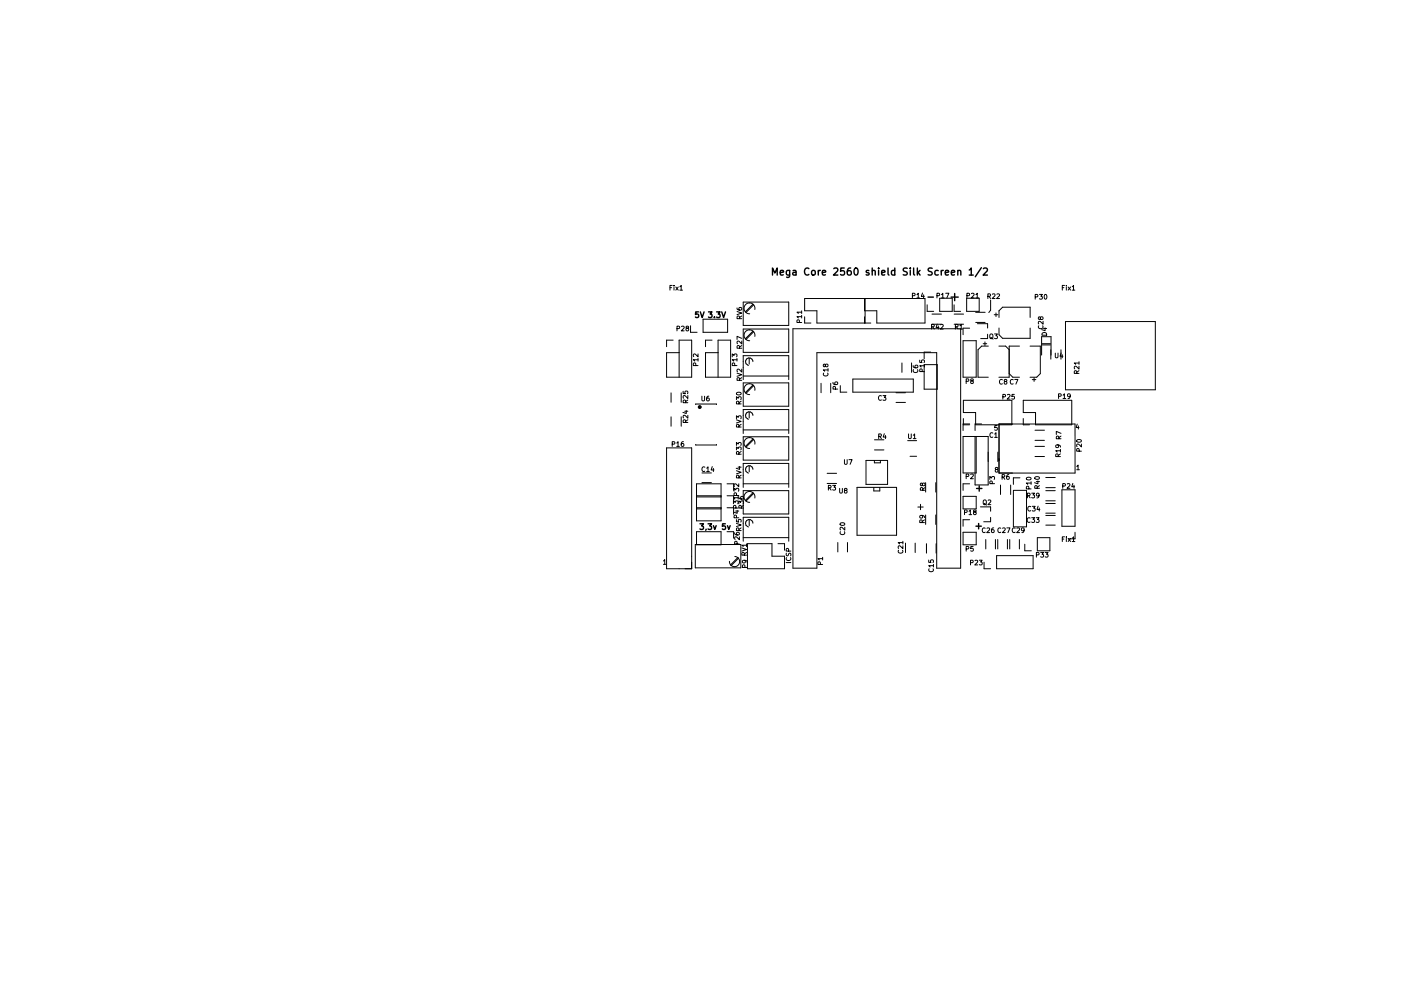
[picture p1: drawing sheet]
<svg xmlns="http://www.w3.org/2000/svg" width="297mm" height="210mm" viewBox="0 0 297 210" stroke-linecap="round" stroke-linejoin="round" font-family="sans-serif">
<g fill="none" stroke="#000" stroke-width=".21">
<path d="M142 61h.4M142.5 60.6h-.5v1M142.7 72.2h-1.4v1.4M142.9 60.6v.1M142.9 60.9v.7M143.3 60.9l.5 .7M143.5 69.7h.5l.1-.4-.6-.1v1M143.8 60.9l-.5 .7M144 74.8h-2.7v5.2h5.3v-7.8h-2.6v7.8M144.1 60.8l.3-.2v1M144.1 61.6h.6M144.5 69.3l.4-.1 .2 .3-.7 .7h.7"/>
<path d="M145.6 69.6l-.1-.3 .4-.1 .1 .3-.6 .3 .2 .4 .4-.2-.2-.4M146.4 69.1v1.4h1.4M147.5 77.6v-.5l-.4-.1-.1 .6h1M148 76.3h-1l.3 .3M148 75.1v.6l-.7-.6-.3 .2 .1 .4M148 76v.6M149.1 67.7h5.2v2.8h-5.2zM151 72.2h-1.4v1.4M152.2 74.8h-2.6v5.2h5.3v-7.8h-2.7v7.8M155.3 75.7v-.6l.3 .3 .1-.3h.5v.6M155.8 77.6l-.1-.5-.4-.1v.6h1M156.3 76.3h-1l.2 .3"/>
<path d="M156.3 76v.6M156.3 79.2l1 .3-1 .3M156.3 66.1l1 .3-1 .4M156.3 65.3l.2 .5h.6l.2-.2-.1-.3h-.5l-.1 .3 .2 .2M156.8 73.9l-.1-.5h-.3l-.1 .5h1M156.8 67.6l-.1-.5h-.3l-.1 .5h1M157.3 72.4v.6l-.7-.6-.3 .1 .1 .4M157.3 71.8l-1-.4v.6M157.3 78.3v.6l-.7-.6-.3 .2 .1 .4M157.3 73.3l-.5 .3M157.3 67l-.5 .4M157.6 79.8h9.6"/>
<path d="M157.6 64.1h9.6v4.9h-9.6zM157.6 69.8h9.6v5h-9.6zM158.8 76v1.2M158.9 64.3a1.15 1.15 0 0 1 1.1 1.4M158.9 64.3a1.16 1.16 0 0 0-1.1 1.1 1.16 1.16 0 0 0 1.1 1.2M159.6 76.7a.79 .79 0 0 0-.7-.8 .79 .79 0 0 0-.8 .7 .79 .79 0 0 0 .6 .9M159.6 70.3l-1.6 1.6M159.6 64.5l-1.6 1.7M159.8 70.4l-1.6 1.6M159.8 64.7l-1.6 1.6M160 71.4a1.15 1.15 0 0 0-.9-1.4 1.15 1.15 0 0 0-1.3 1.1 1.15 1.15 0 0 0 1.1 1.2M168.1 69.7h35.6v50.8h-5.1v-45.7h-25.4v45.7h-5.1z"/>
<path d="M169.5 68.4l-.1-.5h-.3l-.1 .5h1M170 67.2h-1l.3 .3M170 66.2h-1l.3 .3M170 65.9v.6M170 66.9v.6M170.6 67.2v1.3h1.3M174.7 79.2a.44 .44 0 0 0 .4 .6 .44 .44 0 0 0 .4-.6M175 77.4l.2-.2 .4 .2-.1 .3-.3 .1-.3-.5h-.3l.1 .5 .3-.2M175.6 78.5h-1l.2 .3M175.6 78.2v.6M183.3 63.3v2.6h2.6v2.6h10.2v-5.2h-25.5v2.6h2.6v2.6h11.4M183.3 67.2v1.3"/>
<path d="M183.4 63.3v5.2M191.2 77v2M193.3 77v2M193.4 62.7h.5l.1-.4-.6-.1v1M193.6 77.6l.2 .4h.6l.2-.1-.1-.4-.5 .1v.3l.2 .1M193.7 78.4a.44 .44 0 0 0 .4 .6 .44 .44 0 0 0 .4-.6M194.4 62.5l.3-.3v1M194.4 63.2h.6M195 76.4v.5h.5l-.1-.4 .5-.1v.5M195.5 78.8v-.4l-.4-.1-.1 .5h1M195.6 62.2l-.2 .7h.6M195.8 62.5v.7"/>
<path d="M195.9 77.4h2.8v5.2h-2.8zM196 77.6h-1l.3 .3M196 77.3v.6M196.6 64.7v1.4h1.4M197.3 74.7h-1.4v1.4M197.5 69.3h.5v-.4l-.5-.1v1M197.6 68.8h2M197.6 66.6h2M197.7 69.3l.4 .5M198.7 62.7h.4l.1-.4-.5-.1v1M198.7 68.8l-.2 .7h.6M198.9 69.2v.6"/>
<path d="M199.2 63.3h2.7v2.8h-2.7zM199.4 68.9l.4-.1 .2 .3-.6 .7h.6M199.6 62.5l.3-.3v1M199.6 63.2h.6M200.5 62.2h.7l-.5 1M202.3 64.7v1.4h1.4M202.3 68.8h2M202.3 66.6h2M202.6 69.3h.4l.1-.4-.5-.1v1M202.8 69.3l.3 .5M203.5 69.1l.3-.3v1M203.5 69.8h.6"/>
<path d="M204.2 72.3h2.8v7.7h-2.8zM204.9 63.3h2.7v2.8h-2.7zM205 62.7h.5v-.4l-.5-.1v1M205.6 69.6h-1.4v1.4M206 62.3l.3-.1 .2 .3-.6 .7h.6M206.9 68.4h2M206.9 66.3h2M206.9 62.5l.3-.3v1M206.9 63.2h.6M207.2 68.7h2.2v.9M208.4 72.9h.8M208.8 72.5v.8"/>
<path d="M209.4 70.9v.9h-1.5M209.4 62.9l.5-.1 .1-.4-.6-.1v1M209.5 73.4h-1.4l-.7 .8v5.8h2.1M209.7 62.9l.3 .4M210 70.9l.5 .1v.5l-.2 .4-.4-.2v-.5zM210 63.7v2.1l-.4 .5M210 71.6l.6 .3M210.4 62.4l.4-.1 .2 .3-.6 .7h.6M210.8 66.8h.8M210.9 70.9h.6l-.4 .3 .3 .1v.5h-.5M211.2 66.4v.8M211.4 62.4l.3-.1 .2 .3-.6 .7h.6"/>
<path d="M211.8 73.4h1.4l.8 .8M211.8 67.4v-1.5l.8-.7h5.8v2.2M211.8 69.6v1.4l.8 .8h5.8v-2.2M214 79.3l.7 .7h1.4M216.1 73.4h-2.1v6.6h-2.2M218.4 73.4h2.2v5.9l-.8 .7h-1.4M219.5 63l.5-.1v-.3l-.5-.1v1M220.2 69.1a.44 .44 0 0 0 .4 .6 .44 .44 0 0 0 .5-.6M220.4 62.5h.6l-.3 .4h.3v.5h-.6M220.6 67.4l.2-.2 .3 .2v.3l-.3 .1-.3-.5h-.3v.4l.4-.1M220.8 75.3v-3.9h2v3.9M220.9 72.9h1.8"/>
<path d="M220.9 73.2h1.8M221 70.7a.54 .54 0 0 1 .6-.1 .54 .54 0 0 1 .3 .5h-1zM221.1 68.2v.6l-.7-.6-.3 .2 .1 .3M221.2 69.7h.7M221.5 62.6l.1-.1a.49 .49 0 0 1 .4 .5 .49 .49 0 0 1-.5 .4l-.1-.3zM221.6 69.5v.7l-.7-.3M222.8 74.2v2M223.7 74.9v.8l.2 .2 .4-.2v-.8M224.9 74.2v2M225 74.9l-.3 .7h.7M225.2 75.2v.7M225.2 61h.4"/>
<path d="M225.7 60.6h-.5v1M225.9 68.2h19.1v14.5h-19.1zM226.1 60.6v.1M226.1 60.9v.7M226.5 60.9l.5 .7M227 60.9l-.5 .7M227.3 60.8l.3-.2v1M227.3 61.6h.6M228.3 79.2l-.1-.5h-.3l-.1 .5h1M228.8 77.7v.6l-.7-.6-.3 .2 .1 .4M228.8 77h-1l.3 .3M228.8 78.6l-.5 .4"/>
<path d="M228.8 76.7v.6M141.3 95h5.3v25.7h-5.3zM142.3 83.4v2M142.3 88.4v2M142.5 94.2h.5v-.4l-.5-.1v1M143.5 94l.3-.3v1M143.5 94.7h.5M144.4 83.4v2M144.4 88.4v2M144.8 83v.5h.5v-.4l.4-.1v.5M144.9 93.7l-.4 .2-.1 .6 .2 .2 .3-.1v-.5h-.3l-.2 .2M145.2 87.3h.6"/>
<path d="M145.4 85.4l-.1-.4-.4-.1-.1 .5h1M145.4 89.6l-.1-.4-.4-.1-.1 .5h1M145.5 87.1v.6l-.7-.2M145.8 83.9v.6l-.7-.6-.3 .2 .1 .4M145.8 88.1v.6l-.7-.6-.3 .2 .1 .4M145.8 84.9l-.4 .3M145.8 89.1l-.4 .3M147.5 85.8v-.1h4.4v.1M147.5 94.3v.1h4.4v-.1M148.8 84.1v.8l.2 .2 .4-.2v-.8M149.4 99.1a.44 .44 0 0 0-.6 .4 .44 .44 0 0 0 .6 .4M149.8 99.3l.3-.3v1"/>
<path d="M150.3 84.1l-.4 .2-.1 .6 .2 .2 .3-.1v-.5l-.3-.1-.2 .2M151 99l-.2 .7h.6M151.3 99.4v.6M156.1 99.9l1 .3-1 .3M156.1 95.5v-.7l.4 .4 .1-.3h.4v.6M156.1 94.5v-.6l.4 .3 .1-.3h.4v.6M156.1 89.1l1 .3-1 .3M156.1 88.8v-.6l.4 .4 .1-.3h.4v.5M156.1 84.8v-.6l.4 .3 .1-.3h.4v.6M156.2 83.4a.49 .49 0 0 1 .6-.3 .49 .49 0 0 1 .3 .5 .49 .49 0 0 1-.6 .3 .49 .49 0 0 1-.3-.5zM156.5 99.1h.6M156.7 96.4l-.1-.5-.4-.1-.1 .6h1"/>
<path d="M156.7 90.6l-.1-.5h-.4l-.1 .5h1M156.7 85.7l-.1-.5h-.4l-.1 .5h1M156.8 80.7l-.1-.5h-.3l-.1 .5h1M156.8 99v.6l-.7-.3M157.1 95.8l-.4 .3M157.1 90l-.4 .4M157.1 85.1l-.4 .4M157.3 80.1l-.5 .4M157.6 80.5v-5h9.6v5M157.6 92v-5.1h9.6v5.1M157.6 91.2h9.6M157.6 81.2h9.6v5h-9.6z"/>
<path d="M157.6 92.7h9.6v4.9h-9.6zM158.8 87.4v1.3M158.8 98.8v1.3M159.6 99.6a.79 .79 0 0 0-.7-.8 .79 .79 0 0 0-.8 .7 .79 .79 0 0 0 .6 .9M159.6 88.2a.79 .79 0 0 0-.7-.8 .79 .79 0 0 0-.8 .7 .79 .79 0 0 0 .6 .9M159.6 93.1l-1.6 1.6M159.6 81.7l-1.6 1.6M159.8 93.3l-1.6 1.6M159.8 81.8l-1.6 1.6M160 94.2a1.15 1.15 0 0 0-.9-1.3 1.15 1.15 0 0 0-1.3 1 1.15 1.15 0 0 0 1.1 1.3M160 82.8a1.15 1.15 0 0 0-.9-1.4 1.15 1.15 0 0 0-1.3 1.1 1.15 1.15 0 0 0 1.1 1.2M174.1 81.3v2"/>
<path d="M176.1 81.3v2M176.6 81.1l.2 .5h.6l.2-.2-.1-.3h-.5v.3l.2 .2M177.1 82.6v-.5l-.4-.1-.1 .6h1M178.2 81.8v1.4h1.3M179 97.5v.8l.2 .2 .4-.2v-.8M180 97.5h.7l-.5 1M180.8 80.4h12.8v2.8h-12.8zM183.6 97.7h4.6v5.1h-4.6zM185.4 97.7v.5h1.3v-.5M185.4 93.3h2M185.4 95.5h2M186.3 92.6l.5-.1v-.3l-.5-.1v1"/>
<path d="M186.5 92.6l.4 .5M186.9 84a.44 .44 0 0 0-.7 .4 .44 .44 0 0 0 .7 .4M187.2 83.9h.6l-.3 .4 .3 .1v.4h-.6M187.5 92l-.2 .7h.6M187.7 92.4v.7M190 85.4h2M190 83.3h2M192.4 93.5h1.9M192.6 92.1v.8l.2 .2 .4-.2v-.8M192.9 96.8h1.4M193.6 92.3l.3-.2v1M193.6 93.1h.6"/>
<path d="M204.3 88.8v1.3h1.3M204.3 84.9h10.2v5.2h-7.6v-2.6h-2.6zM204.8 80.9h.5l.1-.4-.6-.1v1M205.6 89.9h-1.4v1.4M206 80.8l-.2-.3 .5-.1v.3l-.5 .3 .2 .4 .4-.2-.2-.4M206.7 92.6v10.3h2.8v-10.3h-5.3v7.7h2.8v-7.7M208.1 89.9h-1.4v1.4M210.5 91.9a.44 .44 0 0 0-.6 .4 .44 .44 0 0 0 .6 .4M210.9 92.1l.3-.3v1M210.9 92.8h.5M211.2 99.6l-.1-.3 .4-.1v.3l-.5 .3 .2 .4 .4-.2-.2-.4M211.4 90.3h-.5v.5l.5-.1v.5h-.5"/>
<path d="M211.6 95.9v2M211.8 97.3v3.1h2.8M211.8 97.7v-7.7h16.1v10.4h-13.3M212.5 80.6a.44 .44 0 0 0-.6 .4 .44 .44 0 0 0 .6 .4M212.6 84.2h.5v-.4l-.5-.1v1M213.1 80.9l-.1-.3h.4v.2l-.5 .3 .2 .4 .4-.2-.2-.4M213.6 83.8l.4-.1 .1 .3-.6 .7h.6M214.8 80.6a.44 .44 0 0 0-.6 .4 .44 .44 0 0 0 .6 .4M215.1 83.7h-.5l-.1 .5 .5-.1 .1 .5h-.6M215.1 80.5h.7l-.4 1M217 88.8v1.3h1.3M217 84.9h10.2v5.2h-7.6v-2.6h-2.6z"/>
<path d="M218.9 80.5h.7M219.2 80.2v.7M219.4 91.3h2M219.4 93.4h2M219.4 94.7h2M219.4 96.9h2M224.3 94.4l.1 .2v.3h-.5l-.1-.3 .2-.2h.6l.2 .5M224.4 96.9l-.1-.5-.4-.1-.1 .6h1M224.4 84.1l.5-.1 .1-.4h-.6v1M224.5 93.1l-.1-.5h-.3l-.1 .5h1M224.8 95.6h-1l.3 .3M224.8 96.3l-.4 .3"/>
<path d="M224.8 95.3v.6M225 91.9l-1-.4v.7M225 92.5l-.5 .4M225.4 83.8l.3-.2v1M225.4 84.6h.6M226.9 84l-.2 .2-.3-.1v-.5h.3l.2 .1v.6l-.5 .3M228.3 98.9l.3-.2v1M228.3 99.7h.6M228.3 93.4a.49 .49 0 0 1 .6-.2 .49 .49 0 0 1 .3 .5 .49 .49 0 0 1-.5 .2 .49 .49 0 0 1-.4-.5zM228.4 90l-.2 .7h.6M228.6 90.4v.6M228.8 95.7v-.4l-.4-.1-.1 .5h1"/>
<path d="M229.3 94.2v.6l-.7-.6-.3 .2 .1 .4M140.7 119l.2-.3v1M140.7 119.7h.5M147.4 115.5h9.7v5h-9.7zM147.7 112.8h5.2v2.8h-5.2zM147.7 108h5.2M147.7 102.6h5.2v7.9h-5.2zM147.7 105.4h5.2M147.7 105.2h5.2M147.7 107.7h5.2M148.8 100.3h2M148.8 102.4h2"/>
<path d="M149.8 100h.6M154.1 102.6h1.4v1.4M154.1 105.2h1.4v1.4M154.1 107.7h1.4v1.4M154.1 112.8h1.4v1.4M155.5 106.9v-.6l.4 .3 .1-.3h.4v.6M155.6 104.2v-.6l.4 .3 .1-.3h.4v.6M155.8 113l.2 .5h.6l.2-.2-.1-.3h-.5l-.1 .3 .2 .2M155.8 118.1a1.08 1.08 0 0 1 1 1.1 1.08 1.08 0 0 1-1.1 1 1.08 1.08 0 0 1-1-1.1M156 108.4h.6M156 107.8v-.5h-.4l-.1 .5h1M156.1 111l1 .4-1 .3"/>
<path d="M156.1 110.2v.5l.5 .1v-.5l.4-.1v.6M156.2 105.1l-.1-.5h-.4l-.1 .5h1M156.2 109.9l-.1-.5-.4-.1-.1 .6h1M156.3 115.4l-.1-.5h-.3l-.1 .5h1M156.3 108.3v.6l-.7-.2M156.5 118.3l-1.6 1.6M156.5 105.6h-1l.3 .3M156.5 105.3v.6M156.6 118.4l-1.6 1.6M156.6 102.6v.7l-.7-.7-.3 .2 .1 .4M156.6 106.9v-.6l.4 .3 .1-.3h.5v.6M156.6 105.4l.3 .4 .6 .1 .1-.2v-.3h-.5l-.1 .3 .2 .2"/>
<path d="M156.7 112.6l-.1-.5-.4-.1-.1 .6h1M156.7 101.4l-.1-.5h-.4l-.1 .5h1M156.8 113.9v.6l-.8-.6-.2 .2 .1 .4M157.1 112l-.4 .3M157.1 100.8l-.4 .4M157.2 107.8l-.1-.5h-.4l-.1 .5h1M157.3 116.3l1 .3-1 .3M157.6 114.1h9.6M157.6 103.4v-5.1h9.6v5.1M157.6 114.8v-5h9.6v5M157.6 102.6h9.6M157.6 104.1h9.6v4.9h-9.6z"/>
<path d="M157.6 107.2l-.4 .4M157.8 117.8v-.5h-.4l-.1 .5h1M157.8 118.9l.2 .2v.2l-.5 .1-.1-.3 .2-.2h.6l.2 .4M158.3 115.7h-1l.3 .3M158.3 117.2l-.5 .3M158.3 115.4v.6M158.5 115.3h5.2v2.7h2.6v2.7h-7.8zM158.8 110.3v1.2M159.6 111a.79 .79 0 0 0-.7-.8 .79 .79 0 0 0-.8 .7 .79 .79 0 0 0 .6 .9M159.6 104.6l-1.6 1.6M159.8 104.7l-1.6 1.6M160 105.7a1.15 1.15 0 0 0-.9-1.4 1.15 1.15 0 0 0-1.3 1.1 1.15 1.15 0 0 0 1.1 1.2"/>
<path d="M164.9 115.3h1.4v1.4M166.7 119.4h1M166.7 117.4l.1 .5a.42 .42 0 0 0 .5-.5l.3 .1v.4M166.8 118.3a.44 .44 0 0 0 .4 .6 .44 .44 0 0 0 .4-.6M167.2 116.9v-.4l-.4-.1-.1 .5h1M173.9 119.8v-.5l-.4-.1-.1 .6h1M174.4 118.5h-1l.3 .3M174.4 118.2v.6M175.4 100.4h2M175.4 102.6h2M175.6 103.5h.5l.1-.4-.6-.1v1M175.9 103.5l.3 .5"/>
<path d="M176.5 103h.7l-.4 .4 .3 .1v.4h-.6M177.6 115.1v2M178 103.6v.8l.2 .2 .4-.2v-.8M178.2 111a.49 .49 0 0 1 .5-.2 .49 .49 0 0 1 .4 .5 .49 .49 0 0 1-.6 .2 .49 .49 0 0 1-.3-.5zM178.2 112.8a.44 .44 0 0 0 .4 .6 .44 .44 0 0 0 .4-.6M179.1 111.9v.6l-.7-.6-.3 .1 .1 .4M179.2 104l-.1-.3h.4v.3l-.5 .2 .2 .4 .4-.2-.2-.4M179.7 115.1v2M181.7 103.4h8.4v10.2h-8.4zM185.3 103.4v.8h1.2v-.8M190.5 116.7a.44 .44 0 0 0 .4 .7 .44 .44 0 0 0 .4-.7M191.4 115.8v.6l-.7-.6-.3 .2 .1 .4"/>
<path d="M191.4 115.1h-1l.3 .3M191.4 114.8v.6M192 115.2v2M194 115.2v2M194.6 107.6h1.1M195.2 107v1.1M195.4 109.3l.2 .2v.3l-.5 .1-.1-.4 .2-.2 .6 .1 .2 .4M195.5 110.9v-.5l-.4-.1-.1 .6h1M195.6 102.7l.1-.2 .4 .2-.1 .3-.3 .1-.2-.6-.3 .1v.4l.4-.1M195.7 104l-.1-.5h-.4l-.1 .5h1M196 110.3l-.5 .3M196.1 103.4l-.4 .4"/>
<path d="M196.3 102.4v2M196.3 109.3v2M196.4 115.4v2M196.9 118.8v.5h.5l-.1-.4 .5-.1v.5M197.9 119.7v.6M198.4 102.4v2M198.4 109.3v2M198.5 115.4v2M204.2 105.3h2.8v2.7h-2.8zM204.2 112.9h2.8v2.7h-2.8zM204.5 108.7h.5v-.4l-.5-.1v1M204.8 116.5l.5-.1 .1-.4-.6-.1v1"/>
<path d="M204.8 101.1l.5-.1 .1-.3-.6-.1v1M205.4 108.5l.3-.3v1M205.4 109.2h.6M205.6 102.6h-1.4v1.4M205.6 110.3h-1.4v1.4M205.8 119.4l.4-.1 .1-.3-.5-.1v1M205.8 100.7l.4-.1 .2 .3-.7 .7h.7M206.3 115.9h-.5v.5h.5v.4h-.5M206.6 108.6l-.2-.3 .5-.1v.3l-.5 .3 .2 .4 .4-.2-.2-.4M206.7 119l.4-.1 .2 .2-.6 .8h.6M207.6 118.9h.6l-.3 .3 .3 .1v.5h-.6M207.9 107.5h2.1v1"/>
<path d="M208.6 106.1l.5 .1v.5l-.2 .4-.4-.2v-.5zM208.6 119.3v1.4h1.4M208.6 106.8l.6 .4M208.9 112.1a.44 .44 0 0 0-.6 .4 .44 .44 0 0 0 .6 .4M209 114.5v2M209.3 112.1l.3-.1 .2 .3-.6 .7h.6M209.5 106.2l.4-.1 .2 .3-.6 .7h.6M209.9 101.7v-.6l.3 .3 .1-.3h.5v.6M210 109.8v.9h-1.4M210.4 102.6l-.1-.5h-.3l-.1 .5h1M210.7 112l-.4 .2-.1 .6 .2 .2 .3-.1v-.5h-.3l-.2 .2M211.1 114.5v2"/>
<path d="M211.3 117.9h7.7v2.8h-7.7zM211.5 114.5v2M212.1 102.9v2M212.2 112.1a.44 .44 0 0 0-.6 .4 .44 .44 0 0 0 .6 .4M212.5 101.2h.4l.1-.4-.5-.1v1M212.6 112.1l.3-.1 .2 .3-.6 .7h.6M212.7 101.2l.3 .5M213.5 112h.6l-.4 1M213.6 114.5v2M213.9 100.7l-.4 .2-.1 .6 .2 .2 .3-.1v-.5h-.3l-.2 .2M214.1 114.5v2M214.3 102.9v2"/>
<path d="M214.9 104h2.7v7.8h-2.7zM215.2 112.1a.44 .44 0 0 0-.6 .4 .44 .44 0 0 0 .6 .4M215.6 112.1l.4-.1 .2 .3-.6 .7h.6M216.1 114.5v2M216.3 101.4h-1.4v1.4M217.1 112.4l-.2 .2h-.2l-.1-.5 .3-.1 .2 .2v.6l-.4 .2M217.3 115.5v1.4h1.4M217.7 101.4a.49 .49 0 0 1 .5-.2 .49 .49 0 0 1 .4 .5 .49 .49 0 0 1-.6 .2 .49 .49 0 0 1-.3-.5zM217.8 105.2l.5-.1 .1-.4-.6-.1v1M218.1 105.2l.3 .4M218.1 103.7v-.4l-.4-.1-.1 .5h1M218.4 109.9a.44 .44 0 0 0-.6 .4 .44 .44 0 0 0 .6 .4"/>
<path d="M218.5 107.5a.44 .44 0 0 0-.6 .4 .44 .44 0 0 0 .6 .4M218.6 102.5h-1l.3 .3M218.6 102.2v.6M218.7 109.8h.7l-.4 .4 .3 .1v.4h-.6M218.7 104.6h.7l-.4 .4 .3 .1v.4h-.6M218.9 107.4h.6l-.4 .4 .3 .1v.4h-.5M219.4 101.3a.49 .49 0 0 1 .6-.2 .49 .49 0 0 1 .3 .5 .49 .49 0 0 1-.5 .2 .49 .49 0 0 1-.4-.5zM219.7 109.8h.6l-.3 .4 .3 .1v.4h-.6M219.7 102.2h.7M219.7 117.7h.5l.1-.4-.6-.1v1M219.9 103.6v-.5h-.4l-.1 .5h1M219.9 114.1h2.7v2.8h-2.7z"/>
<path d="M220.1 102v.6l-.8-.2M220.1 107.4l-.2 .7h.6M220.3 105.1l-.2 .2-.3-.1v-.5l.3-.1 .2 .2v.6l-.5 .2M220.3 107.8v.6M220.4 103l-.5 .4M220.6 117.2h.7l-.4 .4 .3 .1v.4h-.6M221.6 117.2h.6l-.3 .4 .3 .1v.4h-.6M221.7 111.4h2M221.7 109.4h2M221.7 108.9h2M221.7 106.8h2M221.7 106.3h2"/>
<path d="M221.7 104.1h2M221.7 103.5h2M221.7 101.3h2M225.1 103.9h2.8v7.8h-2.8zM225.2 114.4h.4M225.3 103.1h.5v-.4l-.5-.1v1M225.7 113.9h-.5v1M226.1 113.9v.1M226.1 114.2v.7M226.3 102.7l.4-.1 .1 .3-.6 .7h.6M226.5 114.2l.5 .7M227 114.2l-.5 .7"/>
<path d="M227.3 114.2l.3-.3v1M227.3 114.9h.6M227.5 102.6l-.3 .7h.6M227.7 102.9v.7M227.9 112.9v1.4h-1.4M157.9 120.4v-.5h-.4l-.1 .5h1M197 120.7a.44 .44 0 0 0 .4 .6 .44 .44 0 0 0 .4-.6M197.9 120h-1l.3 .3"/>
</g>
<g fill="none" stroke="#000" stroke-width=".3">
<path d="M163.8 58.4v-1.5l.5 1 .5-1v1.5M165.4 57.9l.7-.2v-.3h-.5l-.2 .2 .1 .7h.6M167.4 57.4v1.2l-.3 .3-.3-.1M167.4 57.4h-.4l-.3 .2 .2 .7h.5M168.1 57.4h.6l.1 1M168.8 57.7l-.5 .1-.2 .2 .2 .4 .5-.1M171.5 57a.71 .71 0 0 0-1 .5 .71 .71 0 0 0 .7 .9l.3-.2M172.1 57.5l.3-.1 .4 .1 .1 .6-.2 .2-.3 .1-.3-.2zM173.5 57.4v1M173.9 57.4l-.4 .2M174.4 57.9l.7-.2-.1-.3h-.4l-.2 .2v.7h.6M176.8 57l.6-.1 .2 .4-.9 1.1h.9"/>
<path d="M179 56.9h-.7l-.1 .7 .2-.2 .5 .1 .2 .2-.1 .5-.2 .2-.6-.2M180.4 56.9h-.5a1.01 1.01 0 0 0 0 1.5l.5-.2 .1-.5-.3-.3-.4 .1-.2 .2M181.2 57l.2-.1a.8 .8 0 0 1 .5 .7 .8 .8 0 0 1-.5 .8l-.2-.2-.1-.4zM184.2 57.4h-.3l-.3 .2 .1 .2 .5 .1v.4h-.6M184.9 57.5l.2-.1h.4l.1 1M184.9 56.9v1.5M186.3 56.9v.1M186.3 57.4v1M186.9 57.9l.7-.2v-.3h-.5l-.2 .2 .1 .7h.6M188.3 56.9v1.2l.2 .3M189.7 57.4h-.4l-.3 .2 .1 .7h.6M189.7 56.9v1.5"/>
<path d="M192.4 56.9h-.6l-.3 .2 .1 .4 .7 .3v.4l-.2 .2-.6-.1M193 56.9v.1M193 57.4v1M193.7 56.9v1.2l.2 .3M194.5 56.9v1.5M194.6 57.8l.5 .6M195.1 57.4l-.6 .5M197.6 56.9h-.5l-.3 .2 .1 .4 .7 .3v.4l-.2 .2-.6-.1M198.9 57.4h-.4l-.3 .2 .2 .7h.5M199.6 57.4v1M200 57.4l-.4 .2M200.4 57.9l.7-.2v-.3h-.5l-.2 .2 .1 .7h.6"/>
<path d="M201.7 57.9l.7-.2v-.3h-.5l-.2 .2 .1 .7h.6M203.1 57.5l.2-.1h.3l.1 1M203.1 57.4v1M205.5 57.3l.4-.4v1.5M205.5 58.4h.9M208.1 56.8l-1.3 1.9M208.5 57l.6-.1 .3 .4-1 1.1h1M148.1 66.2h-.6l-.1 .5h.6l.1 .6-.2 .1-.5-.1M148.5 66.2l.4 1.2 .4-1.2M150.2 66.2h.8l-.4 .4 .3 .1v.6l-.2 .1-.5-.1M151.5 67.3v.1M151.9 66.2h.8l-.4 .4 .3 .1v.6l-.2 .1-.5-.1"/>
<path d="M153 66.2l.4 1.2 .4-1.2M196.8 63h1.1M201.6 63h1.6M202.4 62.3v1.5M148.4 86.4h.1M148.4 111.1h.8l-.4 .5 .3 .1v.5l-.2 .1-.5-.1M149.7 112.3l-.1 .2M150.1 111.1h.8l-.4 .5 .3 .1v.5l-.2 .1-.5-.1M151.3 111.5l.3 .8 .2-.8M153.8 111.1h-.6v.6l.5-.1 .1 .6-.2 .1-.4-.1M154.2 111.5l.3 .8 .3-.8M206.9 111.6h1.2"/>
<path d="M207 103.6h1.2M207.5 111.1v1.1M207.6 103.1v1.1"/>
</g>
<g fill="none" stroke="#000" stroke-width=".38">
<circle cx="148.4" cy="86.4" r=".11"/>
<circle cx="148.4" cy="86.4" r=".22"/>
</g>
</svg>
